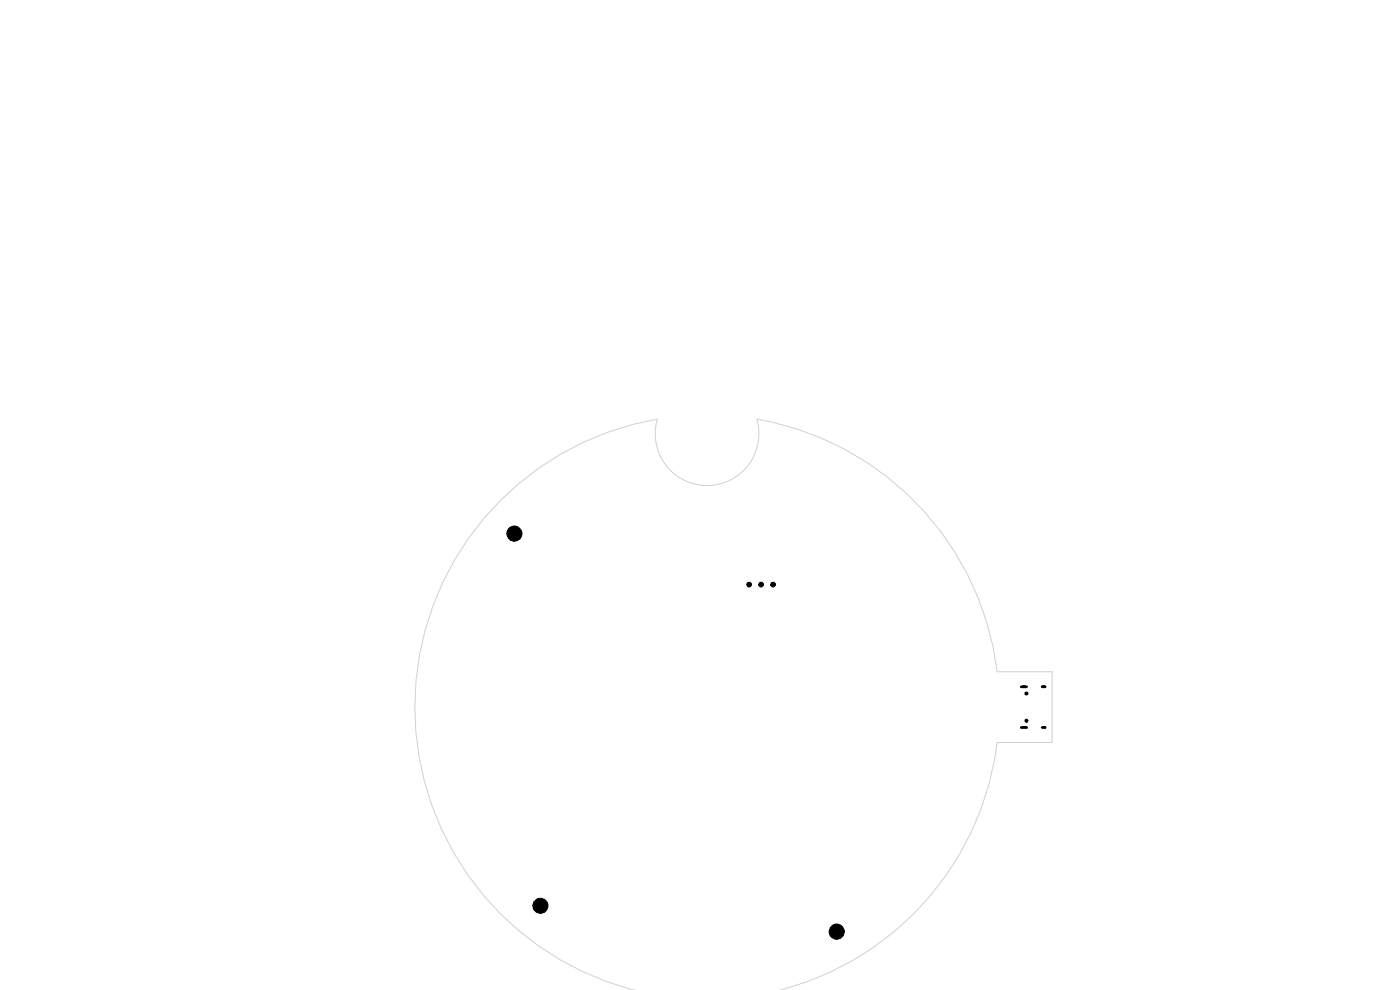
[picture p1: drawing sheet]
<svg xmlns="http://www.w3.org/2000/svg" width="297mm" height="210mm" viewBox="0 0 297 210" stroke-linecap="round" stroke-linejoin="round" font-family="sans-serif">
<path d="M134.7 210.1a62 62 0 0 1-46.7-62.5 62 62 0 0 1 51.4-58.7 11 11 0 0 0 10.6 14.1 11 11 0 0 0 10.6-14.1 62 62 0 0 1 50.9 53.6h11.7v15h-11.7a61.9 61.9 0 0 1-46.2 52.6" fill="none" stroke="#d0d2cd" stroke-width=".21"/>
<g fill="#000" stroke="#000" stroke-width=".21">
<circle cx="109.1" cy="113.2" r="1.6"/>
<circle cx="158.9" cy="124" r=".5"/>
<circle cx="161.5" cy="124" r=".5"/>
<circle cx="164" cy="124" r=".5"/>
<circle cx="217.7" cy="152.9" r=".32"/>
<circle cx="217.7" cy="147.1" r=".32"/>
<circle cx="114.6" cy="192.1" r="1.6"/>
<circle cx="177.5" cy="197.6" r="1.6"/>
</g>
<path d="M216.7 145.7h1.1M216.7 154.3h1.1M221.1 145.7h.6M221.1 154.3h.6" fill="none" stroke="#000" stroke-width=".6"/>
</svg>
